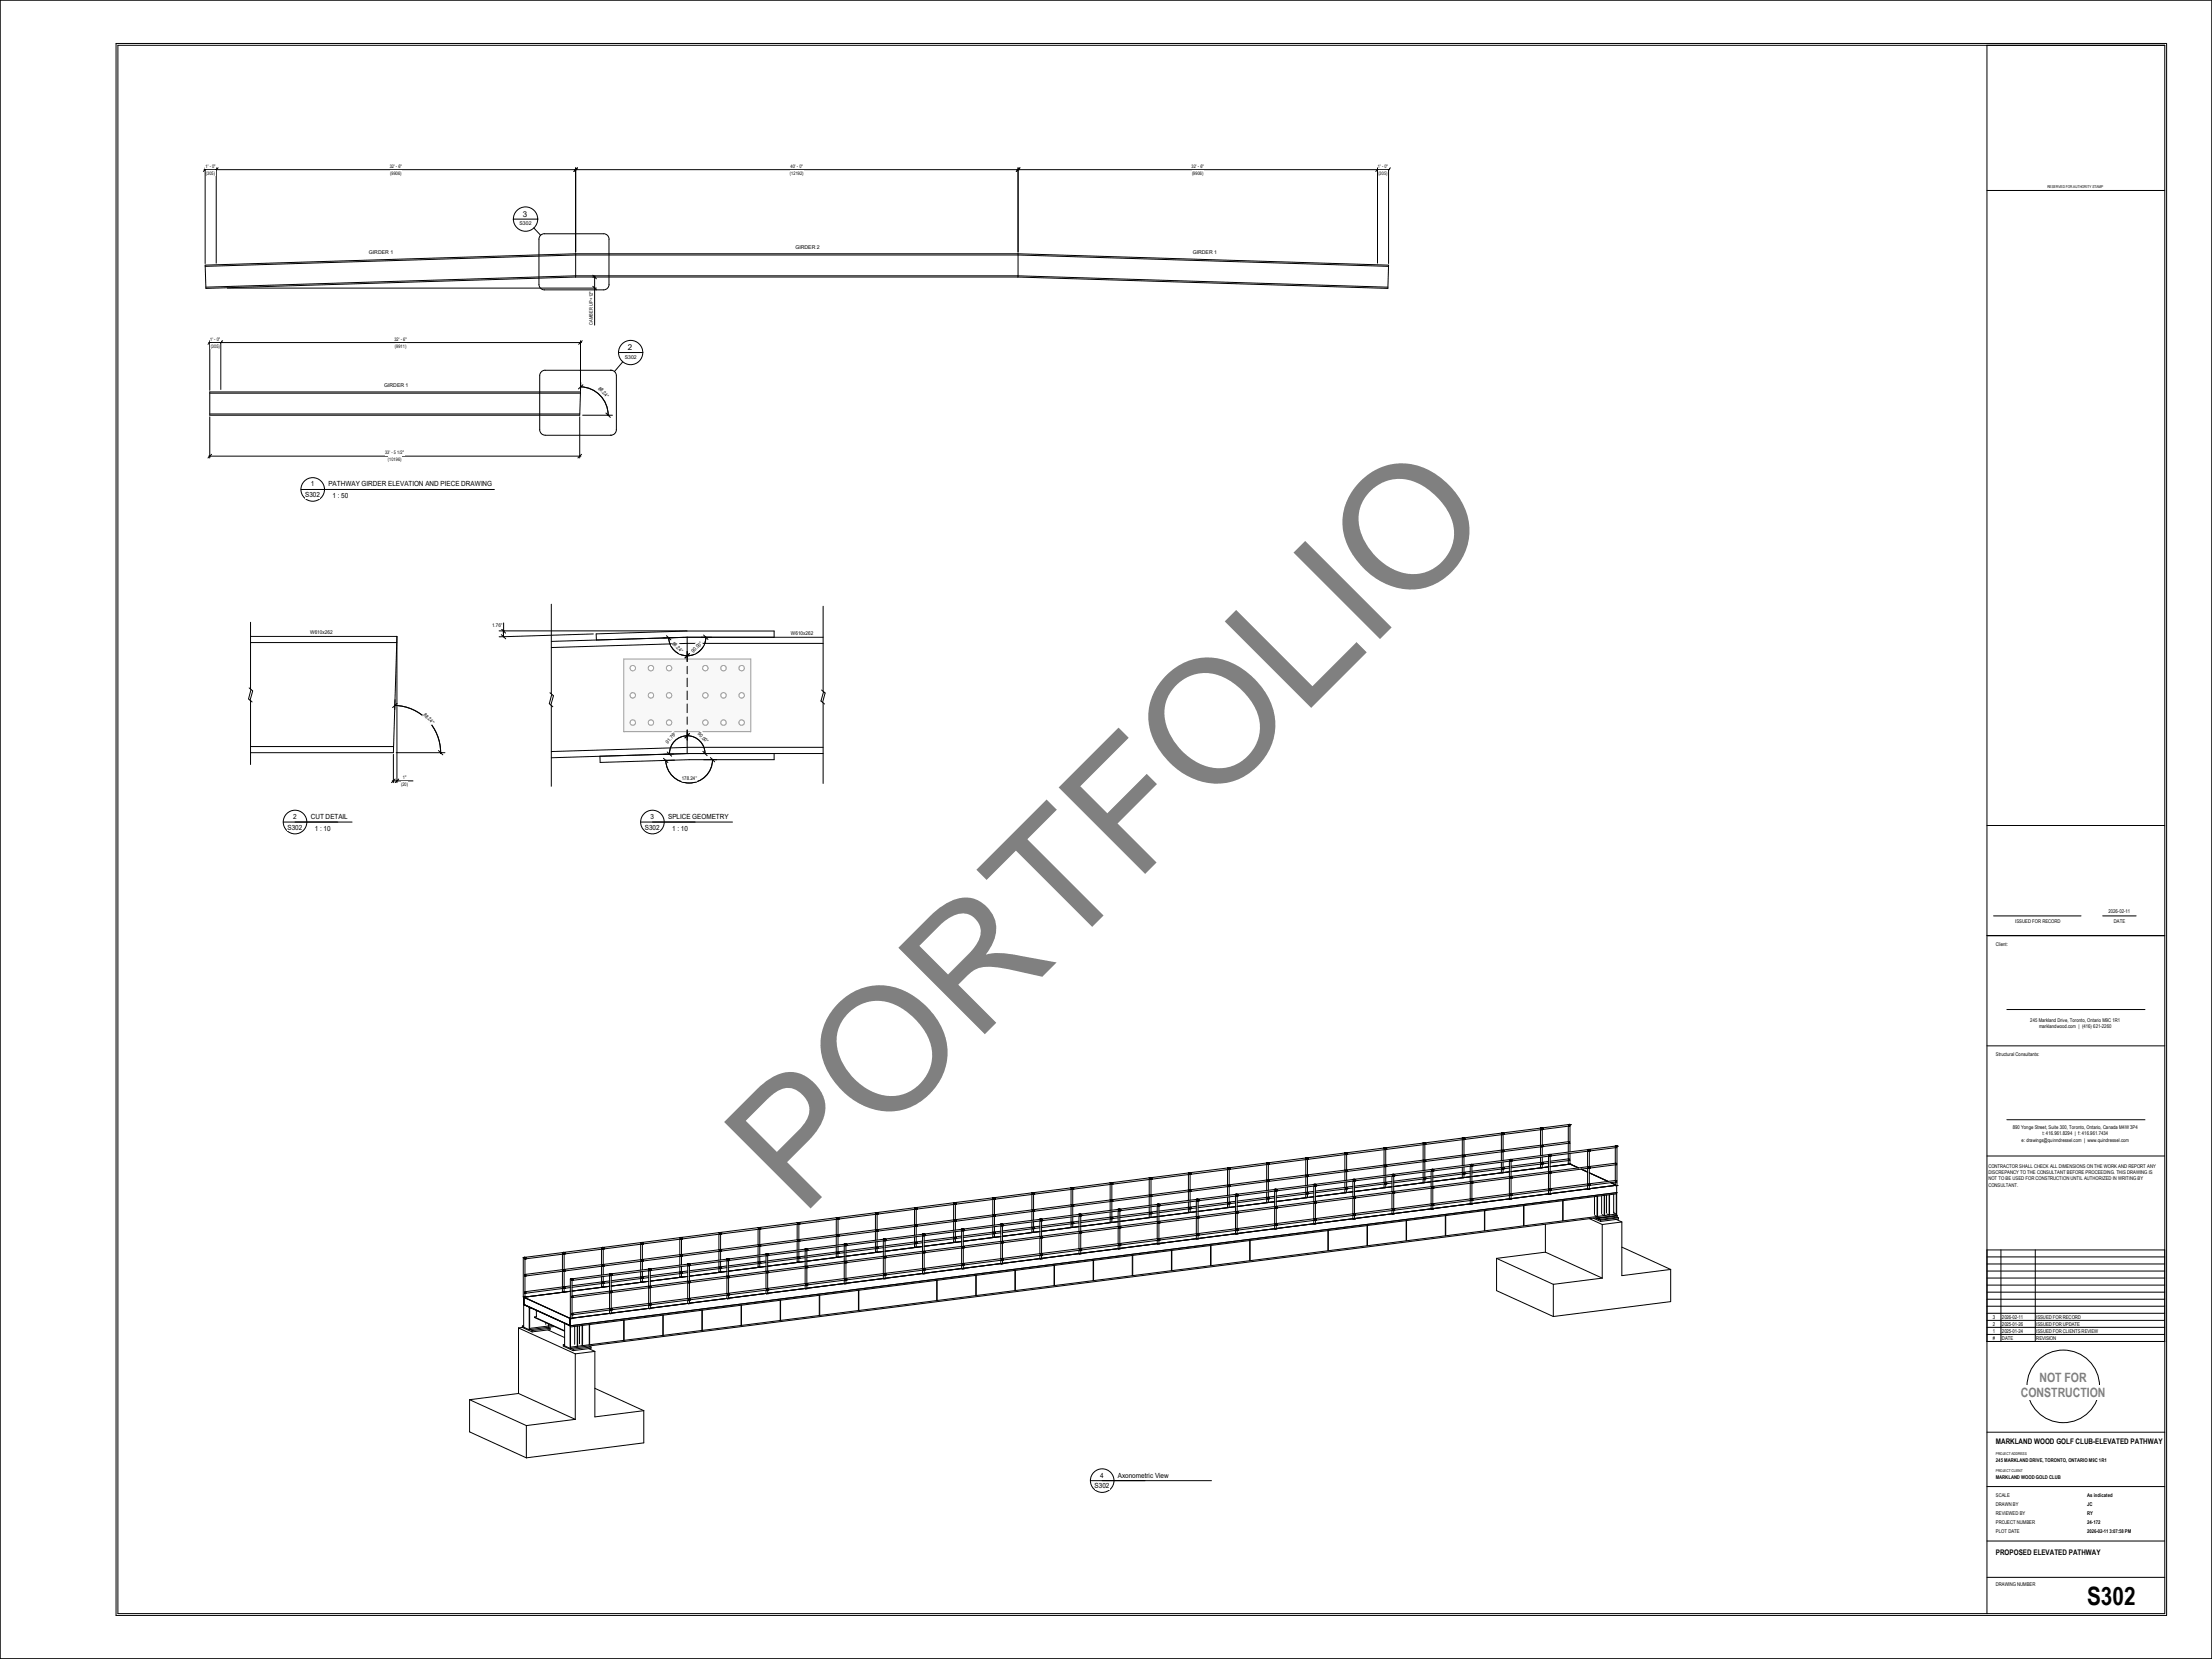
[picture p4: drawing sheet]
<svg xmlns="http://www.w3.org/2000/svg" width="1219mm" height="914mm" viewBox="0 0 1219 914" stroke-linecap="round" stroke-linejoin="round" font-family="sans-serif">
<defs><g id="words">
<text font-size="93.9" x="441" y="672" transform="rotate(-45 441 672)">PORTFOLIO</text>
<text font-size="13.9" x="1150" y="885">S302</text>
<g font-size="7.1" fill="#808080">
<text x="1124" y="762">NOT FOR</text>
<text x="1114" y="770">CONSTRUCTION</text>
</g>
<g font-size="4.4">
<text x="288" y="120">3</text>
<text x="346" y="193">2</text>
</g>
<g font-size="4.2">
<text x="1100" y="796">MARKLAND WOOD GOLF CLUB-ELEVATED PATHWAY</text>
<text x="1100" y="857">PROPOSED ELEVATED PATHWAY</text>
</g>
<g font-size="3.9">
<text x="171" y="268">1</text>
<text x="181" y="268">PATHWAY GIRDER ELEVATION AND PIECE DRAWING</text>
<text x="168" y="274">S302</text>
<text x="183" y="275">1 : 50</text>
<text x="162" y="451">2</text>
<text x="171" y="451">CUT DETAIL</text>
<text x="359" y="451">3</text>
<text x="368" y="451">SPLICE GEOMETRY</text>
<text x="158" y="457">S302</text>
<text x="173" y="458">1 : 10</text>
<text x="355" y="457">S302</text>
<text x="370" y="458">1 : 10</text>
<text x="606" y="814">4</text>
<text x="616" y="814">Axonometric View</text>
<text x="603" y="820">S302</text>
</g>
<g font-size="2.9">
<text x="286" y="124">S302</text>
<text x="438" y="137">GIRDER 2</text>
<text x="203" y="140">GIRDER 1</text>
<text x="657" y="140">GIRDER 1</text>
<text x="344" y="198">S302</text>
<text x="212" y="214">GIRDER 1</text>
<text x="171" y="350">W610x262</text>
<text x="436" y="350">W610x262</text>
<text x="1100" y="521">Client:</text>
<text x="1098" y="731">2</text>
<text x="1098" y="727">3</text>
<text x="1103" y="731">2025-01-26</text>
<text x="1103" y="727">2026-02-11</text>
<text x="1122" y="731">ISSUED FOR UPDATE</text>
<text x="1122" y="727">ISSUED FOR RECORD</text>
<text x="1098" y="735">1</text>
<text x="1103" y="735">2025-01-24</text>
<text x="1122" y="735">ISSUED FOR CLIENTS REVIEW</text>
<text x="1098" y="738">#</text>
<text x="1103" y="738">DATE</text>
<text x="1122" y="738">REVISION</text>
<text x="1100" y="825">SCALE</text>
<text x="1100" y="835">REVIEWED BY</text>
<text x="1100" y="840">PROJECT NUMBER</text>
<text x="1100" y="845">PLOT DATE</text>
<text x="1150" y="845">2026-02-11 3:07:58 PM</text>
<text x="1100" y="874">DRAWING NUMBER</text>
</g>
<g font-size="2.8">
<text x="330" y="214" transform="rotate(46 330 214)">88.24°</text>
<text x="271" y="346">1.76°</text>
<text x="370" y="355" transform="rotate(44 370 355)">88.24°</text>
<text x="382" y="360" transform="rotate(-45 382 360)">90.00°</text>
<text x="233" y="394" transform="rotate(46 233 394)">88.24°</text>
<text x="384" y="405" transform="rotate(45 384 405)">90.00°</text>
<text x="368" y="410" transform="rotate(-46 368 410)">91.76°</text>
<text x="376" y="430" transform="rotate(-1 376 430)">178.24°</text>
<text x="1162" y="503">2026-02-11</text>
<text x="1111" y="509">ISSUED FOR RECORD</text>
<text x="1165" y="509">DATE</text>
<text x="1119" y="563">245 Markland Drive, Toronto, Ontario M9C 1R1</text>
<text x="1124" y="566">marklandwood.com | (416) 621-2260</text>
<text x="1100" y="582">Structural Consultants:</text>
<text x="1109" y="622">890 Yonge Street, Suite 300, Toronto, Ontario, Canada M4W 3P4</text>
<text x="1114" y="629">e: drawings@quinndressel.com | www.quindressel.com</text>
<text x="1126" y="626">t: 416.961.8294 | f: 416.961.7434</text>
<text x="1096" y="644">CONTRACTOR SHALL CHECK ALL DIMENSIONS ON THE WORK AND REPORT ANY</text>
<text x="1096" y="647">DISCREPANCY TO THE CONSULTANT BEFORE PROCEEDING. THIS DRAWING IS</text>
<text x="1096" y="651">NOT TO BE USED FOR CONSTRUCTION UNTIL AUTHORIZED IN WRITING BY</text>
<text x="1096" y="654">CONSULTANT.</text>
<text x="1100" y="806">245 MARKLAND DRIVE, TORONTO, ONTARIO M9C 1R1</text>
<text x="1100" y="815">MARKLAND WOOD GOLD CLUB</text>
<text x="1150" y="825">As indicated</text>
<text x="1100" y="830">DRAWN BY</text>
<text x="1150" y="830">JC</text>
<text x="1150" y="835">RY</text>
<text x="1150" y="840">24-172</text>
</g>
<g font-size="2.7">
<text x="113" y="92">1' - 0&quot;</text>
<text x="215" y="92">32' - 6&quot;</text>
<text x="436" y="92">40' - 0&quot;</text>
<text x="657" y="92">32' - 6&quot;</text>
<text x="760" y="92">1' - 0&quot;</text>
<text x="114" y="96">(305)</text>
<text x="215" y="96">(9906)</text>
<text x="435" y="96">(12192)</text>
<text x="657" y="96">(9906)</text>
<text x="760" y="96">(305)</text>
<text x="327" y="179" transform="rotate(-90 327 179)">CAMBER UP +12&quot;</text>
<text x="116" y="188">1' - 0&quot;</text>
<text x="116" y="192">(305)</text>
<text x="217" y="188">32' - 6&quot;</text>
<text x="218" y="192">(9911)</text>
<text x="212" y="250">33' - 5 1/2&quot;</text>
<text x="214" y="254">(10196)</text>
<text x="222" y="429">1&quot;</text>
<text x="221" y="433">(20)</text>
</g>
<g font-size="2.1">
<text x="1128" y="104">RESERVED FOR AUTHORITY STAMP</text>
<text x="1100" y="802">PROJECT ADDRESS</text>
<text x="1100" y="812">PROJECT CLIENT</text>
</g>
</g></defs>
<path d="M317 140l-204 6v13l204-6M317 140h244M317 140v13M561 140v13M561 140l204 6v13l-204-6h-244M328 159v20M765 158l-204-6h-244l-204 6M765 147l-204-6h-244l-204 6M116 216h204v13h-204zM116 217h204M116 228h204" fill="none" stroke="#000" stroke-width=".55"/>
<path d="M344 363h70v40h-70z" fill="#f8f8f8"/>
<g fill="none" stroke="#000" stroke-width=".55">
<path d="M320 213a16 16 0 0 1 15 16M320 213v1M320 211v2M321 212l-2 2M321 229h17M334 228l1 1M335 229h.1M335 229l1 1M304 333v49M454 334v47M138 351h81l-2 64h-79M138 354h81"/>
<path d="M138 343v37M278 343v5M379 351h75M379 351l-75 3M379 351v12M427 351v-3h-48l-50 1v4M454 355h-75l-75 2M137 379l2 2-1 5M379 367v4M379 374v5M138 386v35M138 380l-1 5 2 2"/>
<path d="M303 382l2 1-1 6M304 389v44M304 383l-1 5 2 2M379 381v5M379 388v5M379 395v4M453 380l2 2-2 5M454 387v45M454 381l-1 5 1 2M138 411h79M379 403v12h75M380 415l-76 3"/>
<path d="M427 415v4h-47l-49 1v-3M454 412h-75l-75 2M219 430h9M864 620h.1M864 620l-14 2M864 620h1M865 620v1M865 620h.1M865 620h-1M865 620v15M720 638h.1M720 639v9"/>
<path d="M720 638l-21 3M720 639l-21 3M720 639h.1M720 638v1M720 638h1M721 638h-1M721 638h.1M721 639h.1M721 638v15M741 636h.1M741 636v9M741 636h1"/>
<path d="M741 636l-21 2M742 636l-21 3M742 636h.1M742 635h.1M742 635l-1 1M742 635v1M742 636v15M763 633h.1M763 634v8M763 633l-21 2M763 634l-21 2M763 633v1"/>
<path d="M763 634h.1M763 633h1M764 633h.1M764 633h-1M764 634h.1M764 633v15M784 630h.1M784 639h.1M784 631v8M784 630l-20 3M784 639l-20 3M784 630h1"/>
<path d="M784 639l1 1M785 640h.1M785 630h.1M785 630v1M785 631l-21 3M785 631h.1M785 630h-1M785 639h.1M785 630v15M806 627h.1M806 637h.1M806 628v9"/>
<path d="M806 638v4M806 627l-21 3M806 637l-21 2M806 628h.1M806 638h.1M806 627v1M806 638l-21 2M806 628l-21 3M806 637v1M807 627h.1M807 627h-1M807 628h.1"/>
<path d="M807 637h.1M807 627v15M828 625h.1M828 634h.1M828 625v9M828 635v5M828 634l-21 3M828 625l-21 2M828 635l-21 2M828 625l-21 3M828 635h.1M828 634v1"/>
<path d="M828 624h.1M828 624v1M828 625h1M828 625v15M828 634h1M829 625h.1M829 635h.1M829 634h.1M829 634v1M829 635h-1M832 639h.1M832 639l-21 3"/>
<path d="M832 640l-21 3M832 639v1M832 640h.1M832 639h1M833 639h.1M833 639h-1M833 639v1M833 640h.1M833 639v22M849 622h.1M849 631h.1M849 623v8"/>
<path d="M849 632v5M849 638v3M849 631l-21 3M849 622l-21 2M849 622h1M849 632l-21 3M849 623l-21 2M849 623h.1M849 632h.1M849 622v1M849 631v1M850 622h.1"/>
<path d="M850 622h-1M850 623h.1M850 632h.1M850 631h.1M850 622v15M850 638v6M853 636l1 1M853 636h.1M853 637v9M853 636h1M853 636l-20 3M854 636h.1"/>
<path d="M854 636v1M854 637l-21 3M854 637h.1M854 636v22M864 629h.1M864 639h.1M864 621v8M864 630v5M864 636v3M864 640v2M864 629l-14 2M864 639l-10 1"/>
<path d="M864 639l1 1M864 629h1M865 640l-11 1M865 621l-15 2M865 630l-15 2M865 621h.1M865 629h.1M865 630h.1M865 639h.1M865 640h.1M865 629v1M865 636v6"/>
<path d="M875 634h.1M875 635v8M875 634l-21 2M875 634l-21 3M876 634h-1M876 634h.1M876 634v21M890 632h.1M890 633v8M890 632l-14 2M890 632h1M891 633l-15 1"/>
<path d="M891 632h.1M891 633h.1M891 632v1M891 632h-1M891 632v21M569 657h.1M569 658v9M569 657l-21 3M569 657v1M569 657l1 1M569 658l-21 3M569 658h.1"/>
<path d="M569 657h1M570 658h.1M570 658h-1M570 657v1M570 657v16M590 655h1M590 655h.1M590 656v8M590 655l-21 2M591 656l-21 2M591 655h.1M591 656h.1"/>
<path d="M591 655v1M591 655h-1M591 655v15M612 652h.1M612 653v8M612 652l-21 3M612 653l-21 2M612 653h.1M612 652v1M612 652h1M613 652h.1M613 652h-1"/>
<path d="M613 653h.1M613 652v15M633 649h1M633 649h.1M633 659h.1M633 650v9M633 660v4M633 659l-20 2M633 649l-20 3M633 659h1M634 649h.1M634 660l-21 2"/>
<path d="M634 650l-21 3M634 650h.1M634 659h.1M634 660h.1M634 649v1M634 659v1M634 649v15M655 647h.1M655 646h.1M655 656h.1M655 646v1M655 647v9"/>
<path d="M655 657v5M655 656l-21 3M655 647l-21 2M655 647l-21 3M655 657l-21 2M655 657h.1M655 656v1M656 646h-1M656 646h.1M656 646v1M656 647h.1M656 647h-1"/>
<path d="M656 657h.1M656 647v15M656 656h.1M677 644h.1M677 653h.1M677 645v8M677 654v5M677 660v3M677 653l-21 3M677 644l-21 2M677 644v1M677 645l-21 2"/>
<path d="M677 654l-21 3M677 645h.1M677 654h.1M677 653v1M677 644h1M678 644h.1M678 645h.1M678 654h.1M678 644v15M678 660v6l-1-1M678 653h.1M681 658h.1"/>
<path d="M681 659v9M681 658l-21 3M681 659l-21 3M681 658v1M681 659h.1M682 658h-1M682 658h.1M682 659h.1M682 658v22M698 641h.1M698 650h.1M698 660h.1"/>
<path d="M698 642v8M698 651v5M698 657v3M698 650l-20 3M698 660l-16 2M698 641l-21 3M698 650v1M698 642l-20 3M698 651l-20 3M698 651h.1M698 642h.1M698 641v1"/>
<path d="M699 641h.1M699 641h-1M699 650v1M699 642h.1M699 651h.1M699 650h.1M699 660h.1M699 641v15M699 657v6M699 641v1M703 656h.1M703 657v8"/>
<path d="M703 656l-21 2M703 659l-4 1M703 656l-21 3M703 656v21M720 660h1M720 660h.1M720 648h.1M720 657h.1M720 649v4M720 654v3M720 658v2M720 648l-21 2"/>
<path d="M720 657l-17 2M720 658l-17 2M720 649l-21 2M720 649h.1M720 658h.1M720 648v1M720 657v1M721 657h.1M721 648h.1M721 658h.1M721 654v6M724 658h-3"/>
<path d="M724 660l-21 2M724 653h.1M724 654v8M724 653l-21 3M724 657h-3M724 654l-21 2M724 654h.1M724 653v1M725 653h.1M725 653h-1M725 653v22M725 654h.1"/>
<path d="M725 659l21-2-21 3M741 657h.1M741 645h.1M741 654h.1M741 646v5M741 652v2M741 655v2M741 645l-20 3M741 654l-16 3M741 657h1M741 645h1M741 654l1 1"/>
<path d="M742 657h.1M742 655h.1M742 655l-17 2M742 646l-21 2M742 645h.1M742 646h.1M742 645v1M742 651v6M746 650h.1M746 660h.1M746 651v9M746 660l-21 2"/>
<path d="M746 650l-21 3M746 654h-4M746 655h-4M746 651l-21 3M746 651h.1M746 650v1M746 650h1M747 650h-1M747 650h.1M747 651h.1M747 660h.1M747 650v22"/>
<path d="M763 654h.1M763 642h.1M763 652h.1M763 643v5M763 649v3M763 653v1M763 642l-21 3M763 652l-16 2M763 642v1M763 654v1M763 643l-21 3M763 655h.1"/>
<path d="M763 653l-16 2M763 652v1M763 643h.1M763 653h.1M764 655h.1M764 643h.1M764 642h.1M764 652h.1M764 649v6M764 655h-1M767 647h1M767 647h.1"/>
<path d="M767 657h.1M767 648v9M767 658v8M767 657l-20 2M767 647l-21 3M767 651l-3 1M767 654l-20 3M767 657l1 1M767 652h-3M768 658l-21 2M768 648l-21 3M768 648h.1"/>
<path d="M768 658h.1M768 647v1M768 657h.1M768 647h.1M768 647h-1M768 647v22M784 652h.1M784 649h.1M784 640v5M784 646v3M784 650v2M784 649l-16 2"/>
<path d="M784 652h1M784 649h1M785 649h.1M785 650l-17 2M785 640l-21 3M785 650h.1M785 649v1M785 652h.1M785 646v6M789 645h.1M789 654h.1M789 645v9"/>
<path d="M789 655v9M789 654l-21 3M789 645l-21 2M789 648l-4 1M789 651l-21 3M789 649l-4 1M789 654v1M789 655l-21 3M789 645l-21 3M789 655h.1M789 645h1M790 645h.1"/>
<path d="M790 645h-1M790 654h.1M790 655h.1M790 645v21M806 649h.1M806 646h.1M806 643v3M806 647v2M806 646l-16 2M806 649h1M806 646v1M806 647l-16 2"/>
<path d="M806 647h.1M807 649h.1M807 647h.1M807 646h.1M807 643v6M810 642h.1M810 651h.1M810 643v8M810 652v9M810 642l-21 3M810 651l-20 3M810 646h-3"/>
<path d="M810 647h-3M810 649l-20 2M810 642h1M810 651h1M811 642h.1M811 643h.1M811 651h.1M811 652h.1M811 642v1M811 651v1M811 652l-21 3M811 643l-21 2"/>
<path d="M811 642h-1M811 642v22M828 646h.1M828 643h.1M828 641v2M828 644v2M828 643l-17 3M828 643v1M828 644l-17 2M828 644h.1M828 640v6M828 644h1"/>
<path d="M829 644h.1M829 644h-1M832 644h-4M832 649h.1M832 658h.1M832 646l-21 3M832 640v9M832 649v9M832 659v2M832 658l-21 3M832 649l-21 2M832 643h-4"/>
<path d="M832 649l-21 3M832 659l-21 3M832 659h.1M832 658v1M833 649h.1M833 659h.1M833 658h.1M833 658v1M849 644h.1M849 641h.1M849 642v2M849 641l-16 2"/>
<path d="M849 642l-16 2M849 642h.1M849 641v1M850 644h-1M850 644h.1M850 642h.1M850 641h.1M853 643l-20 3M853 658h.1M853 646h.1M853 655h.1M853 658l-20 3"/>
<path d="M853 647v8M853 656l1 2M853 640l-3 1M853 646l-20 2M853 646h1M853 655l-20 3M853 655h1M853 641l-3 1M854 647l-21 2M854 656l-21 3M854 646h.1M854 655h.1"/>
<path d="M854 647h.1M854 656h.1M854 646v1M854 655v1M854 658h.1M864 642h.1M864 642h1M865 642h.1M865 642h1M865 642l5 2-4-2M866 642l-12 1 11-1M866 642h.1"/>
<path d="M866 642l4 2M871 644l4 2-3-2M875 655h.1M875 643h.1M875 653h.1M875 644v9M875 653v2M875 643l-21 3M875 653l-21 2M875 655l-21 3M875 653l-21 3M875 644l-21 3"/>
<path d="M875 644h.1M875 643v1M876 655h-1M876 655h.1M876 644h.1M876 643h.1M876 653h.1M879 660v9M880 659v12M881 659l-1 12M883 659v10M884 659v11"/>
<path d="M885 659v10M886 651l-10-5 10 5M887 659v11M888 652l2 1M889 658v10l2 1-577 74M890 653h.1M890 641h.1M890 651h.1M890 653l-14 2M890 642v9M890 652v1M890 641l-14 2"/>
<path d="M890 651l-14 1M890 653h1M890 641h1M890 651h1M891 652l-15 1M891 642l-15 2M891 641h.1M891 651h.1M891 652h.1M891 642h.1M891 641v1M891 651v1"/>
<path d="M891 657h.1M891 657v13M891 658l-577 73M891 657l-577 74M891 653v17M891 653h.1M396 679h.1M396 679l-21 3M396 679v1M396 679l1 1M396 680h1M396 680h.1"/>
<path d="M397 680h.1M397 679h-1M397 679h.1M397 679v1M397 679v15M418 677l-21 2M418 677h.1M418 678v8M418 678l-21 2M418 678h.1M418 677v1M418 677h1"/>
<path d="M419 677h.1M419 677h-1M419 677v15M439 674h1M439 674h.1M439 675v8M439 674l-21 3M440 674h.1M440 674v1M440 675l-21 2M440 675h.1M440 674h-1"/>
<path d="M440 674v15M461 671h.1M461 672v9M461 671l-21 3M461 672l-21 3M461 671v1M461 672h.1M461 671h1M462 671h.1M462 671h-1M462 671v1M462 672h.1"/>
<path d="M462 671v15M483 668v1M483 668h.1M483 678h.1M483 669v9M483 679v5M483 678l-21 2M483 668l-21 3M483 669l-21 3M483 679l-21 2M483 679h.1M483 678v1"/>
<path d="M483 669h.1M483 668v15M504 666h.1M504 675h.1M504 667v8M504 676v5M504 675l-21 3M504 666l-21 2M504 676l-21 3M504 667l-21 2M504 667h.1M504 676h.1"/>
<path d="M504 666v1M504 675v1M505 666h-1M505 666h.1M505 676h.1M505 666v15M505 675h.1M526 663h.1M526 672h.1M526 664v8M526 673v5M526 679v3"/>
<path d="M526 672l-21 3M526 663l-21 3M526 672v1M526 673l-21 3M526 664l-21 2M526 664h.1M526 673h.1M526 663v1M526 663h1M527 663h.1M527 664h.1M527 673h.1"/>
<path d="M527 672h.1M527 663v15M527 679v6M527 663h-1M530 678h.1M530 678v9M530 678l-21 2M530 678l-21 3M530 678h1M531 677l-1 1M531 677h.1M531 677v1"/>
<path d="M531 678h-1M531 678h.1M531 678v21M547 660h.1M547 670h.1M547 679h.1M547 661v9M547 671v4M547 676v3M547 670l-20 2M547 679l-16 2M547 660l-21 3"/>
<path d="M547 660h1M547 660v1M547 679v1M547 670l-20 3M547 661l-20 3M547 661h.1M547 680h.1M548 660h.1M548 660h-1M548 670h.1M548 661h.1M548 680h.1"/>
<path d="M548 660v15M548 676v6M548 679h.1M552 675l-21 2M552 675h.1M552 676v8M552 679h-4M552 679l-4 1M552 676h.1M552 675v1M552 676l-21 2M552 675h1"/>
<path d="M553 675h.1M553 676h.1M553 675v22M553 675h-1M569 679h.1M569 667h.1M569 676h.1M569 668v5M569 674v2M569 677v2M569 676l-16 2M569 667l-21 3"/>
<path d="M569 676v1M569 679h1M569 677l-16 2M569 668l-21 2M569 668h.1M569 677h.1M569 667v1M570 668h.1M570 679h.1M570 673v6M570 667h.1M570 676v1"/>
<path d="M570 677h.1M570 676h.1M570 667v1M573 677h-3M573 679l-20 2M573 672h.1M573 673v8M573 672l-21 3M573 676h-3M573 673l-20 3M573 673h.1M573 672v1"/>
<path d="M574 672h-1M574 672h.1M574 673h.1M574 672v22M574 672v1M590 676l1 1M590 676h.1M590 664h.1M590 674h.1M590 665v5M590 671v3M590 675v1"/>
<path d="M590 674l-16 2M590 664l-20 3M590 664h1M590 674h1M591 674l-17 3M591 665l-21 3M591 664h.1M591 674h.1M591 664v1M591 677h.1M591 665h.1M591 676v1"/>
<path d="M591 676h.1M591 671v5M595 669h.1M595 679h.1M595 676l-21 3M595 670v9M595 680v8M595 669l-21 3M595 679l-21 2M595 673l-4 1M595 674h-4M595 669v1"/>
<path d="M595 680l-21 2M595 670l-21 3M595 670h.1M595 680h.1M595 679v1M595 669h1M596 669h-1M596 669v1M596 679h.1M596 669h.1M596 670h.1M596 669v22"/>
<path d="M612 674h.1M612 661h.1M612 671h.1M612 662v5M612 668v3M612 672v2M612 661l-21 3M612 661v1M612 671l-16 2M612 662h.1M612 672l-16 2M612 662l-21 3"/>
<path d="M612 672h.1M612 671v1M613 674h-1M613 661v1M613 674h.1M613 662h.1M613 672h.1M613 668v6M613 661h.1M613 671h.1M616 667h.1M616 676h.1"/>
<path d="M616 667v9M616 677v9M616 667h1M616 667l-21 2M616 676l-20 3M616 676h1M616 670l-3 1M616 671l-3 1M616 673l-20 3M617 677l-21 2M617 667l-21 3M617 667h.1"/>
<path d="M617 676h.1M617 676v1M617 677h.1M617 666h.1M617 666l-1 1M617 666v1M617 667v21M633 671h.1M633 668h.1M633 665v3M633 669v2M633 668l-16 2"/>
<path d="M633 671h1M633 668l1 1M634 669l-17 2M634 669h.1M634 668h.1M634 671h.1M634 665v6M638 668l-4 1M638 671l-21 2M638 664h.1M638 673h.1M638 665v8"/>
<path d="M638 674v9M638 664l-21 2M638 668h-4M638 673l-21 3M638 674l-21 3M638 665l-21 2M638 665h.1M638 674h.1M638 664v1M638 673v1M638 664h1M639 664h.1"/>
<path d="M639 664h-1M639 665h.1M639 674h.1M639 673h.1M639 664v22M655 668h1M655 668h.1M655 665h.1M655 663v2M655 666v2M655 665l-16 3M655 665v1"/>
<path d="M655 666h.1M655 666l-16 2M656 665v1M656 668h.1M656 666h.1M656 665h.1M656 662v6M659 661h.1M659 671h.1M659 662v9M659 671v9M659 671l-20 2"/>
<path d="M659 661l-20 3M659 668l-20 2M659 661h1M659 671h1M659 665h-3M659 666h-3M660 661h.1M660 662h.1M660 671h.1M660 671l-21 3M660 662l-21 3M660 661v1"/>
<path d="M660 661h-1M660 661v22M677 665h.1M677 663h.1M677 664v1M677 663l-17 2M677 664l-17 2M677 664h.1M677 663v1M678 665h.1M678 663h.1M681 668h.1"/>
<path d="M681 677h.1M681 669v8M681 678v2M681 668l-21 2M681 677l-21 3M681 662l-3 1M681 663h-3M681 665l-21 3M681 678l-21 3M681 669l-21 2M681 678h.1M681 668v1"/>
<path d="M681 677v1M681 669h.1M682 669h.1M682 678h.1M682 668h.1M682 677h.1M682 668v1M698 663h.1M698 661v2M698 661l-16 2M698 660v1M698 661h.1"/>
<path d="M699 663h-1M699 660v1M699 663h.1M699 661h.1M703 677h.1M703 665h.1M703 675h.1M703 677l-21 3M703 662l-21 3M703 666v9M703 675v2M703 665l-21 3"/>
<path d="M703 675l-21 2M703 660l-4 1M703 675l-21 3M703 666l-21 3M703 666h.1M703 665v1M721 660h.1M724 675h1M724 675h.1M724 662h.1M724 672h.1M724 674l-21 3 21-2"/>
<path d="M724 663v9M724 673v2M724 662l-21 3M724 672l-21 2M724 663l-21 3M724 673l-21 2M724 663h.1M724 662v1M724 673h.1M724 672v1M725 675h.1M725 663h.1"/>
<path d="M725 673h.1M725 672h.1M725 662h.1M732 678v11M746 672h.1M746 669h.1M746 660v9M746 670v2M746 669l-21 3M746 672l-21 2M746 660l-21 3M746 670l-21 3"/>
<path d="M746 670h.1M746 669v1M747 672h-1M747 672h.1M747 670h.1M747 669h.1M753 676v11M754 676v11M767 669h.1M767 666h.1M767 667v2M767 666l-20 3"/>
<path d="M767 669l-20 3M767 666h1M767 669h1M768 667l-21 3M768 669h.1M768 666h.1M768 667h.1M768 666v1M775 673v11M789 666h1M789 666h.1M789 664h.1"/>
<path d="M789 664v2M789 664l-21 2M789 666l-21 3M789 664l-21 3M790 666h.1M790 664h.1M797 670v11M810 664h.1M810 661h.1M810 662v2M810 661l-20 2M810 664l-20 2"/>
<path d="M810 661h1M810 664h1M811 661h.1M811 662h.1M811 661v1M811 662l-21 2M811 664h.1M818 667v11M832 661h1M832 661h.1M832 661l-21 2M833 661h.1"/>
<path d="M840 665v11M852 675v15M861 662v11M862 662v11M876 672l7 3M878 671l4 2M879 670l1 1M881 672l-1-1 2 2M881 671v1M881 671l-567 72M881 671h.1M881 672h.1"/>
<path d="M882 673h.1M883 669l1 1M883 675v29M886 669l1 1M891 672l3 2M891 670h.1M891 670l-10 1M891 671l-10 1M891 671h1M891 670v1M892 671l-10 2M892 671v1l-10 1"/>
<path d="M894 674v29l27-3M894 674l-11 1M288 693h1M288 693h.1M288 693v22M289 693h.1M289 693h-1M289 694h.1M289 693v22M310 690h.1M310 700h.1M310 691v9"/>
<path d="M310 690l-21 3M310 700l-21 2M310 691h.1M310 690v1M310 691l-21 3M310 700v1M311 690h-1M311 690h.1M311 691h.1M311 700h.1M311 690v22M332 688h.1"/>
<path d="M332 697h.1M332 689v8M332 698v5M332 688l-21 2M332 697l-21 3M332 689h.1M332 688v1M332 689l-21 2M332 698l-21 3M332 698h.1M332 697v1M332 688v15"/>
<path d="M332 688h1M332 697h1M332 698h1M333 688h.1M333 698h.1M333 697h.1M333 697v1M353 685h.1M353 694h.1M353 686v8M353 695v5M353 685l-21 3"/>
<path d="M353 694l-21 3M353 686l-21 2M353 695l-21 3M353 686h.1M353 694v1M353 685v1M353 695h.1M354 685h.1M354 685h-1M354 685v1M354 694h.1M354 686h.1"/>
<path d="M354 695h.1M354 685v15M354 694v1M358 700h.1M358 699h.1M358 699v1M358 700l-21 2M358 700v21M375 682h.1M375 692h.1M375 683v9M375 692v5"/>
<path d="M375 698v3M375 682l-21 3M375 692l-21 2M375 683l-21 3M375 692l-21 3M375 683h.1M375 682v1M375 682h1M376 682h-1M376 682h.1M376 683h.1M376 692h.1"/>
<path d="M376 682v15M376 698v6M379 697h.1M379 698v8M379 697l-21 2M379 697v1M379 698l-21 2M379 698h.1M379 697h1M380 697h-1M380 697h.1M380 698h.1"/>
<path d="M380 697v21M396 689h.1M396 698h.1M396 680v9M396 690v5M396 695v3M396 699v2M396 689l-20 2M396 698l-16 2M396 699l-16 2M396 680l-20 3M396 690l-20 2"/>
<path d="M396 690h1M396 699h1M396 690h.1M396 699h.1M396 689h1M396 698l1 1M397 689h.1M397 690h.1M397 698h.1M397 699h.1M397 689v1M397 698v1"/>
<path d="M397 695v6M401 699h-4M401 694h.1M401 695v8M401 694l-21 3M401 698h-4M401 695l-21 3M401 695h.1M401 694v1M401 694h1M402 694h.1M402 695h.1"/>
<path d="M402 694v22M402 694h-1M418 686l-21 3M418 696l-16 2M418 698h.1M418 686h.1M418 696h.1M418 687v5M418 693v3M418 697v1M418 696l-16 3M418 687l-21 3"/>
<path d="M418 687h.1M418 686v1M419 698l-1 1M419 698h.1M419 687h.1M419 686h.1M419 696h.1M419 693v5M422 698l-20 3M422 691h1M422 691h.1M422 692v9"/>
<path d="M422 691l-21 3M422 695h-3M422 696h-3M422 692l-20 3M422 692h.1M422 691v1M423 691h.1M423 691h-1M423 692h.1M423 691v22M439 696h.1M439 683h.1"/>
<path d="M439 693h.1M439 684v5M439 690v3M439 694v2M439 683l-20 3M439 693l-16 2M439 683h1M439 693h1M440 683h.1M440 693h.1M440 694l-17 2M440 684l-21 3"/>
<path d="M440 684h.1M440 694h.1M440 683v1M440 693v1M440 696h.1M440 690v6h-1M444 689h.1M444 698h.1M444 689v9M444 699v8M444 698l-21 3M444 689l-21 2"/>
<path d="M444 692l-4 1M444 693l-4 1M444 695l-21 3M444 689h1M444 689l-21 3M444 699l-21 2M444 698v1M444 699h.1M444 688v1M444 688h.1M444 688l1 1M445 689h.1"/>
<path d="M445 699h.1M445 698h.1M445 689v21M461 693h1M461 693h.1M461 681h.1M461 690h.1M461 681v5M461 687v3M461 691v2M461 681l-21 2M461 690l-16 2"/>
<path d="M461 691l-16 2M461 681l-21 3M461 691h.1M461 690v1M462 690v1M462 681h.1M462 693h.1M462 691h.1M462 690h.1M462 687v6M465 690l-3 1M465 692l-20 3"/>
<path d="M465 686h1M465 686h.1M465 695h.1M465 687v8M465 696v9M465 695l-20 3M465 686l-21 2M465 695h1M465 690h-3M466 687l-21 2M466 696l-21 3M466 686h.1"/>
<path d="M466 695h.1M466 687h.1M466 696h.1M466 686v1M466 695v1M466 686h-1M466 686v22M483 690h.1M483 687h.1M483 684v3M483 688v2M483 687l-17 2"/>
<path d="M483 687v1M483 688l-17 2M483 688h.1M483 684v6M487 683h.1M487 692h.1M487 684v8M487 693v9M487 692l-21 3M487 692v1M487 683l-21 3M487 687h-4"/>
<path d="M487 688h-4M487 690l-21 2M487 683h1M487 693h.1M487 683v1M487 684l-21 3M487 693l-21 3M487 684h.1M488 683h.1M488 683h-1M488 684h.1M488 693h.1"/>
<path d="M488 692h.1M488 683v22M504 687h.1M504 685h.1M504 682v3M504 686v1M504 685l-16 2M504 687v1M504 686l-16 2M504 686h.1M504 688h.1M504 685v1"/>
<path d="M505 687l-1 1M505 685h.1M505 687h.1M505 682v5M508 680h.1M508 690h.1M508 699h.1M508 680h1M508 681v9M508 691v8M508 690l-20 2M508 699l-20 3"/>
<path d="M508 680l-20 3M508 690h1M508 699h1M508 684l-3 1M508 685h-3M508 687l-20 3M509 680h.1M509 681l-21 3M509 691l-21 2M509 681h.1M509 690h.1M509 691h.1"/>
<path d="M509 699h.1M509 690v1M509 699v1M509 680v1M509 700h.1M509 680v22M526 685h.1M526 682h.1M526 683v2M526 682l-17 2M526 685h1M526 683l-17 2"/>
<path d="M526 683h.1M526 682v1M527 685h.1M527 683h.1M527 682h.1M530 699l-21 3M530 684l-21 3 21-3M530 699h.1M530 696h.1M530 688v9M530 697v2M530 687l-21 3"/>
<path d="M530 696l-21 3M530 681l-3 1M530 687h.1M530 696v1M530 682l-3 1M530 688l-21 2M530 697l-21 3M530 688h.1M530 697h.1M530 687v1M531 699h-1M531 699h.1"/>
<path d="M531 688h.1M531 697h.1M531 687h.1M547 682h1M547 682h.1M547 680v2M547 680l-16 2M548 682h.1M552 684h.1M552 694h.1M552 684l-21 3M552 694l-21 2"/>
<path d="M552 697h.1M552 685v9M552 695v2M552 696l-21 3M552 682l-21 2M552 695h.1M552 684v1M552 694v1M552 685l-21 3M552 695l-21 2M552 685h.1M552 697h1"/>
<path d="M553 697h.1M553 685h.1M553 684h.1M553 695h.1M553 694h.1M573 694h1M573 694h.1M573 681h.1M573 691h.1M573 694l-20 2M573 682v9M573 692v2"/>
<path d="M573 681l-20 3M573 691l-20 3M573 691v1M573 681v1M573 682l-20 3M573 692l-20 3M573 682h.1M573 692h.1M574 691h.1M574 682h.1M574 694h.1M574 692h.1"/>
<path d="M574 691v1M581 697v12M595 691h1M595 691h.1M595 688h.1M595 691l-21 3M595 689v2M595 688l-21 3M595 689l-21 3M595 689h.1M595 688v1M596 688v1"/>
<path d="M596 691h.1M596 689h.1M596 688h.1M603 695v11M616 688h.1M616 686h.1M616 686v2M616 686l-20 2M616 686h1M616 688l-20 3M616 688h1M617 686l-21 3"/>
<path d="M617 688h.1M617 686h.1M624 692v11M638 686h.1M638 683h.1M638 685l-21 3M638 684v2M638 683l-21 2M638 684l-21 2M638 684h.1M638 683v1M639 686h-1"/>
<path d="M639 686h.1M639 684h.1M639 683h.1M646 689v11M659 683h.1M659 680h.1M659 681v2M659 680l-20 3M659 683l-20 2M659 683h1M659 680h1M660 680h.1"/>
<path d="M660 681h.1M660 680v1M660 681l-21 3M660 683h.1M667 687v11M667 686v12M681 680h.1M681 680l-21 3M681 680h1M682 680h.1M689 684v11M825 694v17l31 15"/>
<path d="M825 694l31 14M852 690l-27 4M852 690l31 14M894 687l27 13M921 700v17l-65 9M288 715h.1M288 715h1M289 719l25 12M289 715v17l3 1M289 719h.1M289 715h.1M289 719l25 12v-4"/>
<path d="M289 715l25 12M289 715v4M289 703h.1M289 713h.1M289 712h.1M310 712h1M310 712h.1M310 709h.1M310 701v8M310 710v2M310 709l-21 3M310 701h.1"/>
<path d="M310 710h.1M310 709v1M310 701l-21 2M310 710l-21 3M311 712h.1M311 701h.1M311 710h.1M311 709h.1M314 712l-25 3M314 705h.1M314 705v22M314 709h-3"/>
<path d="M314 710h-3M314 705h1M315 705h.1M315 705h-1M315 715h.1M315 706h.1M315 714v1M315 705v22M315 705v1M332 709h.1M332 707h.1M332 704v3"/>
<path d="M332 707v2M332 707l-17 2M332 707l-17 3M332 707h1M332 704v5M333 707h.1M336 702h.1M336 707h-4M336 712h.1M336 703v9M336 713v8M336 702l-21 3"/>
<path d="M336 712l-21 2M336 706h-4M336 709l-21 3M336 703h.1M336 713h.1M336 702v1M336 703l-21 3M336 713l-21 2M336 712v1M336 702h1M337 702h.1M337 702h-1"/>
<path d="M337 702v22M337 702v1M337 712h.1M337 703h.1M353 707h.1M353 704h.1M353 701v3M353 705v2M353 704l-16 2M353 707h1M353 704v1M353 705l-16 2"/>
<path d="M353 705h.1M354 704h.1M354 707h.1M354 705h.1M354 701v6M354 704v1M358 704l-4 1M358 709h.1M358 718h.1M358 706l-21 3M358 700v9M358 710v8"/>
<path d="M358 719v2M358 709l-21 3M358 718l-21 3M358 718v1M358 703l-4 1M358 719h.1M358 700l-21 3M358 710l-21 2M358 719l-21 3M358 710h.1M358 709v1M375 704h.1"/>
<path d="M375 701h.1M375 702v2M375 701l-17 2M375 701v1M375 702l-17 2M375 702h.1M376 704h-1M376 704h.1M376 702h.1M376 701h.1M379 703l-21 3M379 718h.1"/>
<path d="M379 706h.1M379 716h.1M379 718l-21 3M379 707v9M379 717v1M379 716l-21 2M379 706l-21 3M379 701h-3M379 701l-3 1M379 718v1M379 719h.1M379 717h.1"/>
<path d="M379 706v1M379 707l-21 3M379 717l-21 2M379 707h.1M379 716v1M380 719h.1M380 719h-1M380 718h.1M380 707h.1M380 706h.1M380 716h.1M380 718v1"/>
<path d="M396 701h.1M396 701h1M397 701h.1M401 701l-21 2M401 716h.1M401 703h.1M401 713h.1M401 716l-21 2M401 704v9M401 714v2M401 713l-21 3M401 703l-21 3"/>
<path d="M401 703v1M401 704l-21 3M401 714l-21 2M401 704h.1M401 714h.1M401 713v1M402 703h.1M402 716h.1M402 704h.1M402 714h.1M402 713h.1M402 716h-1"/>
<path d="M408 719v12M409 719v12M422 713h.1M422 701h.1M422 710h.1M422 713l-20 3M422 702v8M422 711v2M422 701l-20 2M422 710l-20 3M422 713h1M422 702l-20 2"/>
<path d="M422 711l-20 3M422 701v1M422 702h.1M422 711h.1M422 710v1M423 713h.1M423 701h.1M423 711h.1M423 710h.1M430 717v11M444 710h.1M444 707h.1"/>
<path d="M444 708v2M444 707l-21 3M444 707v1M444 710l-21 3M444 710h1M444 708l-21 3M444 708h.1M445 710h.1M445 708h.1M452 714v11M465 707l1 1M465 707h.1"/>
<path d="M465 705h.1M465 707l-20 3M465 706v1M465 705l-20 2M465 705h1M466 706l-21 2M466 705v1M466 705h.1M466 706h.1M466 708h.1M473 711v11M487 705h.1"/>
<path d="M487 702h.1M487 703v2M487 702l-21 3M487 705l-21 2M487 703h.1M487 702v1M487 703l-21 2M488 705h-1M488 705h.1M488 703h.1M488 702h.1M508 702h.1"/>
<path d="M508 700v2M508 702l-20 3M508 702h1M509 700l-21 3M509 702h.1M516 706v11M517 706v11M538 703v11M559 700v11M560 700v11M856 708v18M883 704l-27 4"/>
<path d="M286 732l31 14M286 732v36M288 732l5 2M288 732h-2M288 731h1M288 731v1M289 731h-1M292 720v13M292 733h.1M292 721v12M292 733h1M293 721h-1"/>
<path d="M293 733v1M295 726l16 8M296 722v3l-1 1M301 729v1M302 733l9 4M302 732h1M302 731l-10 1M302 730v1M302 731h.1M303 732l-10 1M303 732v1l-10 1M304 731h-2"/>
<path d="M306 731l-14 2M311 729v13l3 1M314 727h.1M314 731h.1M314 727v16M314 731v12M314 727h1M315 727h.1M315 725h.1M315 724h.1M315 724v1M317 731v10"/>
<path d="M318 731v11zM319 731v10M321 731v11zM325 730v11M336 724h1M336 724h.1M336 721h.1M336 722v2M336 721v1M336 721l-21 3M336 724l-21 3M336 722l-21 3"/>
<path d="M336 722h.1M337 721h.1M337 724h.1M337 722h.1M337 721v1M344 728v11M358 721h.1M358 721l-21 3M365 725v11M366 725v11M387 722v11M310 741l1 1"/>
<path d="M310 741v1l6 2M311 741h-1M314 743h.1M315 743l1 1M316 744h.1M317 746v36M325 743l3 2M325 742h1M326 742l-10 2M326 742v1l-10 1M328 745v36l27-3M328 745l-11 1"/>
<path d="M259 771v18l31 15M259 771l31 15M286 768l-27 3M286 768l31 14M328 765l27 13M355 778v17l-65 9M290 786v18M317 782l-27 4"/>
</g>
<path d="M344 363h70v40h-70z" fill="none" stroke="#aaa" stroke-width=".68"/>
<g fill="none" stroke="#aaa" stroke-width=".55">
<circle cx="349" cy="368" r="1.5"/>
<circle cx="359" cy="368" r="1.5"/>
<circle cx="369" cy="368" r="1.5"/>
<circle cx="389" cy="368" r="1.5"/>
<circle cx="399" cy="368" r="1.5"/>
<circle cx="409" cy="368" r="1.5"/>
<circle cx="349" cy="398" r="1.5"/>
<circle cx="349" cy="383" r="1.5"/>
<circle cx="359" cy="398" r="1.5"/>
<circle cx="359" cy="383" r="1.5"/>
<circle cx="369" cy="398" r="1.5"/>
<circle cx="369" cy="383" r="1.5"/>
<circle cx="389" cy="398" r="1.5"/>
<circle cx="389" cy="383" r="1.5"/>
<circle cx="399" cy="398" r="1.5"/>
<circle cx="399" cy="383" r="1.5"/>
<circle cx="409" cy="398" r="1.5"/>
<circle cx="409" cy="383" r="1.5"/>
</g>
<g fill="#fff">
<path d="M329 215l3-3 5 5-3 3z"/>
<path d="M203 138h14v3h-14z"/>
<path d="M438 135h14v3h-14z"/>
<path d="M657 137h14v4h-14z"/>
<path d="M212 211h13v3h-13z"/>
</g>
<g fill="none" stroke="#000" stroke-width=".55">
<path d="M317 94h245M317 92v47M318 92l-2 2M561 92v47M562 92l-2 2M283 121a7 7 0 0 0 7 6 7 7 0 0 0 6-6M283 121a7 7 0 0 1 7-7 7 7 0 0 1 6 7M283 121h13M294 126l4 4M336 132v25M336 132l-1-2-2-1h-33a2.9 2.9 0 0 0-3 3v25l1 2 2 1h33l2-1 1-2M341 194h13"/>
<path d="M343 199l-4 6M300 240h37M337 240a3 3 0 0 0 3-3v-30a3 3 0 0 0-3-3h-37a2.9 2.9 0 0 0-3 3v30l2 2 1 1"/>
<circle cx="348" cy="194" r="7"/>
</g>
<g fill="#fff">
<path d="M435 94h8v3h-8z"/>
<path d="M436 90h7v3h-7z"/>
</g>
<path d="M112 94h206M113 92v53M114 92l-2 2M119 92v53M120 92l-2 2M317 92v47M318 92l-2 2" fill="none" stroke="#000" stroke-width=".55"/>
<g fill="#fff">
<path d="M114 94h5v3h-5z"/>
<path d="M113 90h6v3h-6z"/>
<path d="M215 94h6v3h-6z"/>
<path d="M215 90h7v3h-7z"/>
</g>
<path d="M561 94h205M561 92v47M562 92l-2 2M759 92v53M760 92l-2 2M765 92v53M766 92l-2 2" fill="none" stroke="#000" stroke-width=".55"/>
<g fill="#fff">
<path d="M657 94h6v3h-6z"/>
<path d="M657 90h7v3h-7z"/>
<path d="M760 94h5v3h-5z"/>
<path d="M760 90h5v3h-5z"/>
</g>
<path d="M115 189h206M116 188v27M117 188l-2 2M122 188v27M123 188l-2 2M320 188v28M321 188l-2 2" fill="none" stroke="#000" stroke-width=".55"/>
<g fill="#fff">
<path d="M116 189h5v3h-5z"/>
<path d="M116 185h5v3h-5z"/>
<path d="M218 189h6v3h-6z"/>
<path d="M217 185h7v3h-7z"/>
</g>
<path d="M125 159h204M327 158l2 2M327 152l2 2M327 153h1M328 152v7M116 230v22M320 230v22M115 251h205M117 250l-2 2M321 250l-2 2" fill="none" stroke="#000" stroke-width=".55"/>
<g fill="#fff">
<path d="M214 252h7v3h-7z"/>
<path d="M212 248h11v3h-11z"/>
</g>
<path d="M366 418l1 1M367 419h.1M367 419l1 1M367 419h-2M372 419h-5M388 419h7M392 418l2 2M393 419a13 13 0 0 1-13 13 13 13 0 0 1-13-13" fill="none" stroke="#000" stroke-width=".55"/>
<path d="M376 427h8v4h-8z" fill="#fff"/>
<path d="M379 359v6M387 351h5M388 350l1 1M389 351l1 1M389 351a10 10 0 0 1-10 10M379 361h.1M379 361l-1 2M380 360l-1 1" fill="none" stroke="#000" stroke-width=".55"/>
<path d="M380 358l5-5 3 2-5 5z" fill="#fff"/>
<path d="M368 414l1 2M369 416l1 1M369 416h-3M371 416h-2M379 406h.1M379 406l-1 1M379 402v6M379 406a10 10 0 0 0-10 10M380 404l-1 2" fill="none" stroke="#000" stroke-width=".55"/>
<path d="M371 403l3 2-5 6-3-3z" fill="#fff"/>
<path d="M379 406l-1 1M379 402v6M379 406a10 10 0 0 1 10 9M380 404l-1 2M386 415h6M387 414l2 1M389 415h.1M389 415l1 2" fill="none" stroke="#000" stroke-width=".55"/>
<path d="M387 403l5 5-3 2-5-5z" fill="#fff"/>
<path d="M367 350l3 3M369 352h.1M369 352h-4M369 351a10 10 0 0 0 10 10M371 351l-2 1M379 359v6M379 361l-1 2M380 360l-1 1" fill="none" stroke="#000" stroke-width=".55"/>
<path d="M372 353l6 5-3 3-5-5z" fill="#fff"/>
<path d="M275 348h103M276 347l1 1M276 350l2 1M277 348h.1M277 348l1 3M277 348l2 1M278 351l1 1M278 351h-3M327 349l-49 2" fill="none" stroke="#000" stroke-width=".55"/>
<g fill="#fff">
<path d="M271 343h6v3h-6z"/>
<path d="M436 347h12v3h-12z"/>
</g>
<path d="M218 389a26 26 0 0 1 25 26M218 389l-2 1M218 389v2M218 386v3M219 388l-1 1M236 397h1l2 1M218 415h27M242 414l2 2M243 415h.1" fill="none" stroke="#000" stroke-width=".55"/>
<path d="M232 395l3-3 5 5-3 3z" fill="#fff"/>
<path d="M219 351v80M217 416v15M216 430h3M218 429l-2 2M220 429l-2 2" fill="none" stroke="#000" stroke-width=".55"/>
<g fill="#fff">
<path d="M221 431h4v3h-4z"/>
<path d="M222 427h2v3h-2z"/>
<path d="M171 347h12v3h-12z"/>
</g>
<g fill="none" stroke="#000" stroke-width=".55">
<path d="M0 0h1219v914h-1219zM64 24h1130v866h-1130zM65 25h1128v864h-1128zM1095 25v864M1095 105h98M1095 455h98M1095 516h98M1099 505h48M1159 505h18M1106 556h76M1095 576h98M1106 617h76"/>
<path d="M1095 637h98M1095 739h98M1095 789h98M1095 819h98M1095 849h98M1095 869h98"/>
<circle cx="1137" cy="764" r="20"/>
</g>
<g fill="#fff">
<path d="M1124 755h28v8h-28z"/>
<path d="M1114 763h46v8h-46z"/>
</g>
<g fill="none" stroke="#000" stroke-width=".55">
<path d="M166 270h30"/>
<circle cx="172" cy="270" r="6"/>
</g>
<g fill="#fff">
<path d="M168 270h8v5h-8z"/>
<path d="M183 271h9v5h-9z"/>
<path d="M171 265h2v4h-2z"/>
<path d="M181 265h90v4h-90z"/>
</g>
<g fill="none" stroke="#000" stroke-width=".55">
<path d="M172 270h100M353 453h30"/>
<circle cx="360" cy="453" r="7"/>
</g>
<g fill="#fff">
<path d="M355 454h9v4h-9z"/>
<path d="M370 454h9v5h-9z"/>
<path d="M359 448h2v4h-2z"/>
<path d="M368 448h34v4h-34z"/>
</g>
<g fill="none" stroke="#000" stroke-width=".55">
<path d="M156 453h30M360 453h44"/>
<circle cx="163" cy="453" r="7"/>
</g>
<g fill="#fff">
<path d="M158 454h9v4h-9z"/>
<path d="M173 454h9v5h-9z"/>
<path d="M162 448h2v4h-2z"/>
<path d="M171 448h21v4h-21z"/>
</g>
<g fill="none" stroke="#000" stroke-width=".55">
<path d="M163 453h31M601 816h30"/>
<circle cx="608" cy="816" r="6"/>
</g>
<g fill="#fff">
<path d="M603 817h9v4h-9z"/>
<path d="M606 811h2v4h-2z"/>
<path d="M616 811h28v4h-28z"/>
</g>
<g fill="none" stroke="#000" stroke-width=".55">
<path d="M1095 689h98v50h-98zM1095 693h98M1095 697h98M1103 689v50M1122 689v50M1095 701h98M1095 704h98M1095 708h98M1095 712h98M1095 716h98M1095 720h98M1095 728h98"/>
<path d="M1095 732h98M1095 735h98M1095 724h98M607 816h61"/>
</g>
<use href="#words"/>
</svg>
